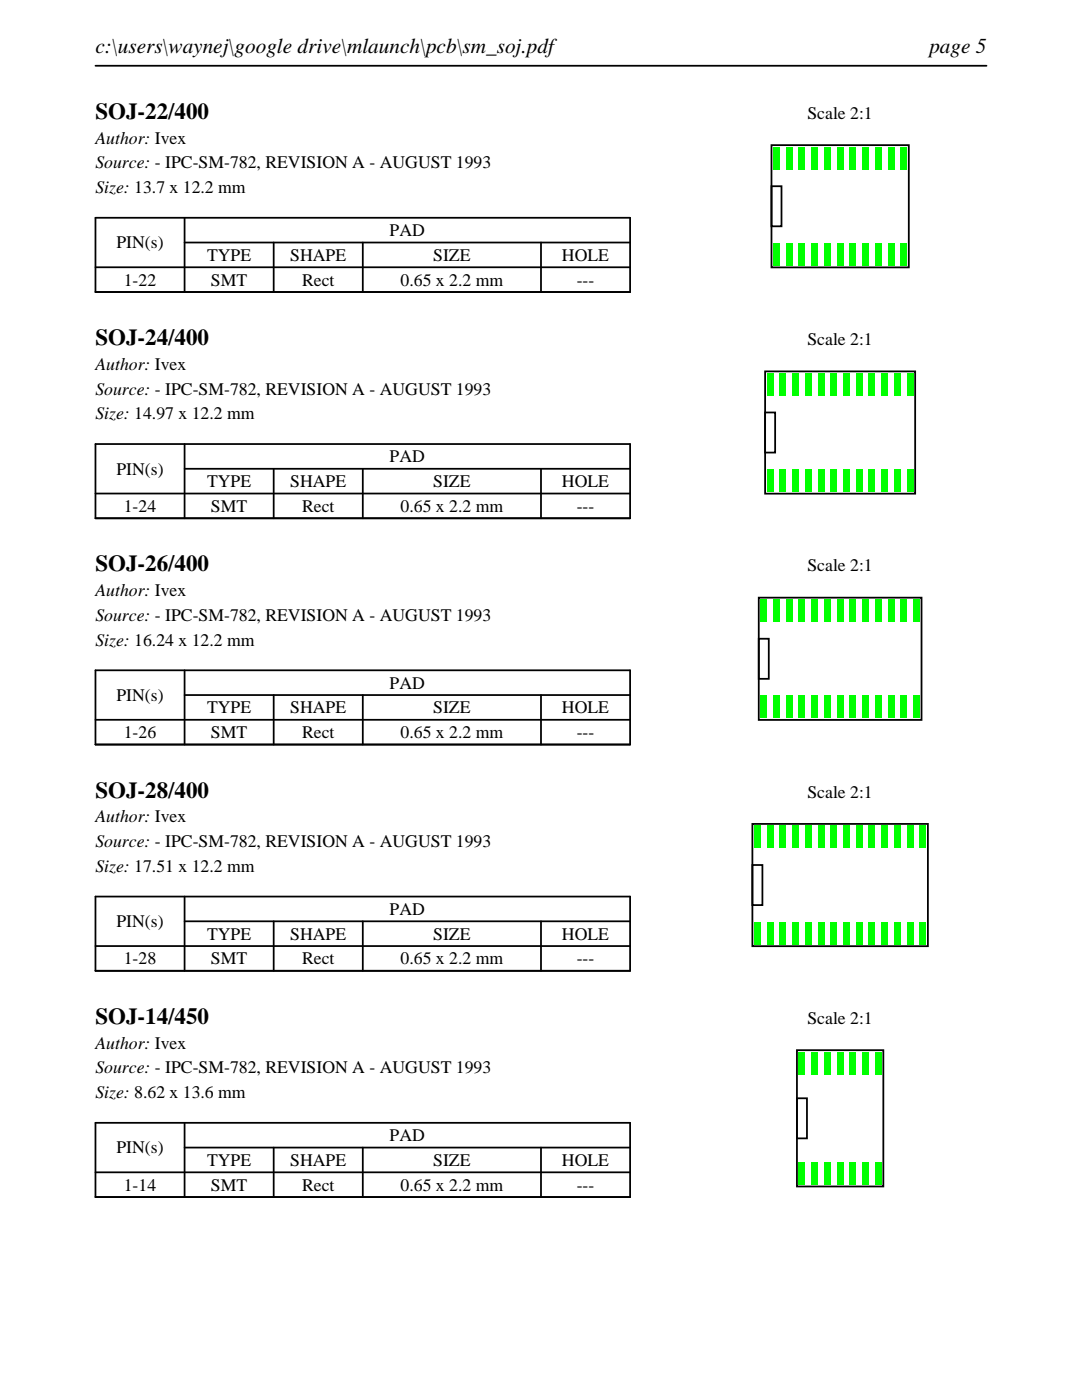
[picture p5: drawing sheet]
<svg xmlns="http://www.w3.org/2000/svg" width="216mm" height="279mm" viewBox="0 0 216 279" stroke-linecap="round" stroke-linejoin="round" font-family="sans-serif">
<defs><g id="words">
<g font-size="4.6">
<text x="19" y="23.7">SOJ-22/400</text>
<text x="19" y="68.9">SOJ-24/400</text>
<text x="19" y="114">SOJ-26/400</text>
<text x="19" y="159.2">SOJ-28/400</text>
<text x="19" y="204.3">SOJ-14/450</text>
</g>
<g font-size="4.2">
<text x="19" y="10.6">c:\users\waynej\google drive\mlaunch\pcb\sm_soj.pdf</text>
<text x="185.4" y="10.6">page 5</text>
</g>
<g font-size="3.5">
<text x="161.1" y="23.7">Scale 2:1</text>
<text x="19" y="28.6">Author: Ivex</text>
<text x="19" y="33.6">Source: - IPC-SM-782, REVISION A - AUGUST 1993</text>
<text x="19" y="38.5">Size: 13.7 x 12.2 mm</text>
<text x="77.8" y="47.1">PAD</text>
<text x="23.2" y="49.6">PIN(s)</text>
<text x="41.3" y="52.1">TYPE</text>
<text x="57.9" y="52.1">SHAPE</text>
<text x="86.4" y="52.1">SIZE</text>
<text x="112.1" y="52.1">HOLE</text>
<text x="24.7" y="57">1-22</text>
<text x="42.1" y="57">SMT</text>
<text x="60.3" y="57">Rect</text>
<text x="79.9" y="57">0.65 x 2.2 mm</text>
<text x="115.1" y="57">---</text>
<text x="161.1" y="68.9">Scale 2:1</text>
<text x="19" y="73.8">Author: Ivex</text>
<text x="19" y="78.7">Source: - IPC-SM-782, REVISION A - AUGUST 1993</text>
<text x="19" y="83.7">Size: 14.97 x 12.2 mm</text>
<text x="23.2" y="94.7">PIN(s)</text>
<text x="77.8" y="92.3">PAD</text>
<text x="41.3" y="97.2">TYPE</text>
<text x="57.9" y="97.2">SHAPE</text>
<text x="86.4" y="97.2">SIZE</text>
<text x="112.1" y="97.2">HOLE</text>
<text x="24.7" y="102.2">1-24</text>
<text x="42.1" y="102.2">SMT</text>
<text x="60.3" y="102.2">Rect</text>
<text x="79.9" y="102.2">0.65 x 2.2 mm</text>
<text x="115.1" y="102.2">---</text>
<text x="19" y="119">Author: Ivex</text>
<text x="161.1" y="114">Scale 2:1</text>
<text x="19" y="123.9">Source: - IPC-SM-782, REVISION A - AUGUST 1993</text>
<text x="19" y="128.8">Size: 16.24 x 12.2 mm</text>
<text x="77.8" y="137.4">PAD</text>
<text x="23.2" y="139.9">PIN(s)</text>
<text x="41.3" y="142.4">TYPE</text>
<text x="57.9" y="142.4">SHAPE</text>
<text x="86.4" y="142.4">SIZE</text>
<text x="112.1" y="142.4">HOLE</text>
<text x="24.7" y="147.3">1-26</text>
<text x="42.1" y="147.3">SMT</text>
<text x="60.3" y="147.3">Rect</text>
<text x="79.9" y="147.3">0.65 x 2.2 mm</text>
<text x="115.1" y="147.3">---</text>
<text x="161.1" y="159.2">Scale 2:1</text>
<text x="19" y="164.1">Author: Ivex</text>
<text x="19" y="169.1">Source: - IPC-SM-782, REVISION A - AUGUST 1993</text>
<text x="19" y="174">Size: 17.51 x 12.2 mm</text>
<text x="23.2" y="185">PIN(s)</text>
<text x="77.8" y="182.6">PAD</text>
<text x="41.3" y="187.5">TYPE</text>
<text x="57.9" y="187.5">SHAPE</text>
<text x="86.4" y="187.5">SIZE</text>
<text x="112.1" y="187.5">HOLE</text>
<text x="24.7" y="192.5">1-28</text>
<text x="42.1" y="192.5">SMT</text>
<text x="60.3" y="192.5">Rect</text>
<text x="79.9" y="192.5">0.65 x 2.2 mm</text>
<text x="115.1" y="192.5">---</text>
<text x="19" y="209.3">Author: Ivex</text>
<text x="161.1" y="204.3">Scale 2:1</text>
<text x="19" y="214.2">Source: - IPC-SM-782, REVISION A - AUGUST 1993</text>
<text x="19" y="219.1">Size: 8.62 x 13.6 mm</text>
<text x="77.8" y="227.8">PAD</text>
<text x="23.2" y="230.2">PIN(s)</text>
<text x="41.3" y="232.7">TYPE</text>
<text x="57.9" y="232.7">SHAPE</text>
<text x="86.4" y="232.7">SIZE</text>
<text x="112.1" y="232.7">HOLE</text>
<text x="24.7" y="237.6">1-14</text>
<text x="42.1" y="237.6">SMT</text>
<text x="60.3" y="237.6">Rect</text>
<text x="79.9" y="237.6">0.65 x 2.2 mm</text>
<text x="115.1" y="237.6">---</text>
</g>
</g></defs>
<path d="M19 13.1h177.8M19 43.5h106.7v14.8h-106.7zM19 53.3h106.7M36.8 48.4h88.9M36.8 43.5v14.8M54.6 48.4v9.9M72.4 48.4v9.9M107.9 48.4v9.9" fill="none" stroke="#000" stroke-width=".35"/>
<path d="M153.9 29h27.4v24.4h-27.4zM153.9 37.2h2v8h-2z" fill="none" stroke="#000" stroke-width=".36"/>
<g fill="#0f0">
<path d="M154.3 48.6h1.3v4.4h-1.3z"/>
<path d="M156.8 48.6h1.3v4.4h-1.3z"/>
<path d="M159.4 48.6h1.3v4.4h-1.3z"/>
<path d="M161.9 48.6h1.3v4.4h-1.3z"/>
<path d="M164.5 48.6h1.3v4.4h-1.3z"/>
<path d="M167 48.6h1.3v4.4h-1.3z"/>
<path d="M169.5 48.6h1.3v4.4h-1.3z"/>
<path d="M172.1 48.6h1.3v4.4h-1.3z"/>
<path d="M174.6 48.6h1.3v4.4h-1.3z"/>
<path d="M177.2 48.6h1.3v4.4h-1.3z"/>
<path d="M179.7 48.6h1.3v4.4h-1.3z"/>
<path d="M179.7 29.4h1.3v4.4h-1.3z"/>
<path d="M177.2 29.4h1.3v4.4h-1.3z"/>
<path d="M174.6 29.4h1.3v4.4h-1.3z"/>
<path d="M172.1 29.4h1.3v4.4h-1.3z"/>
<path d="M169.5 29.4h1.3v4.4h-1.3z"/>
<path d="M167 29.4h1.3v4.4h-1.3z"/>
<path d="M164.5 29.4h1.3v4.4h-1.3z"/>
<path d="M161.9 29.4h1.3v4.4h-1.3z"/>
<path d="M159.4 29.4h1.3v4.4h-1.3z"/>
<path d="M156.8 29.4h1.3v4.4h-1.3z"/>
<path d="M154.3 29.4h1.3v4.4h-1.3z"/>
</g>
<path d="M19 88.6h106.7v14.8h-106.7zM19 98.5h106.7M36.8 93.6h88.9M36.8 88.6v14.8M54.6 93.6v9.8M72.4 93.6v9.8M107.9 93.6v9.8" fill="none" stroke="#000" stroke-width=".35"/>
<path d="M152.7 74.1h29.9v24.4h-29.9zM152.7 82.3h2v8h-2z" fill="none" stroke="#000" stroke-width=".36"/>
<g fill="#0f0">
<path d="M153 93.7h1.3v4.4h-1.3z"/>
<path d="M155.6 93.7h1.3v4.4h-1.3z"/>
<path d="M158.1 93.7h1.3v4.4h-1.3z"/>
<path d="M160.6 93.7h1.3v4.4h-1.3z"/>
<path d="M163.2 93.7h1.3v4.4h-1.3z"/>
<path d="M165.7 93.7h1.3v4.4h-1.3z"/>
<path d="M168.3 93.7h1.3v4.4h-1.3z"/>
<path d="M170.8 93.7h1.3v4.4h-1.3z"/>
<path d="M173.3 93.7h1.3v4.4h-1.3z"/>
<path d="M175.9 93.7h1.3v4.4h-1.3z"/>
<path d="M178.4 93.7h1.3v4.4h-1.3z"/>
<path d="M181 93.7h1.3v4.4h-1.3z"/>
<path d="M181 74.5h1.3v4.4h-1.3z"/>
<path d="M178.4 74.5h1.3v4.4h-1.3z"/>
<path d="M175.9 74.5h1.3v4.4h-1.3z"/>
<path d="M173.3 74.5h1.3v4.4h-1.3z"/>
<path d="M170.8 74.5h1.3v4.4h-1.3z"/>
<path d="M168.3 74.5h1.3v4.4h-1.3z"/>
<path d="M165.7 74.5h1.3v4.4h-1.3z"/>
<path d="M163.2 74.5h1.3v4.4h-1.3z"/>
<path d="M160.6 74.5h1.3v4.4h-1.3z"/>
<path d="M158.1 74.5h1.3v4.4h-1.3z"/>
<path d="M155.6 74.5h1.3v4.4h-1.3z"/>
<path d="M153 74.5h1.3v4.4h-1.3z"/>
</g>
<path d="M19 133.8h106.7v14.8h-106.7zM36.8 138.7h88.9M36.8 133.8v14.8M54.6 138.7v9.9M72.4 138.7v9.9M107.9 138.7v9.9M19 143.7h106.7" fill="none" stroke="#000" stroke-width=".35"/>
<path d="M151.4 119.3h32.5v24.4h-32.5zM151.4 127.5h2v8h-2z" fill="none" stroke="#000" stroke-width=".36"/>
<g fill="#0f0">
<path d="M151.8 138.9h1.3v4.4h-1.3z"/>
<path d="M154.3 138.9h1.3v4.4h-1.3z"/>
<path d="M156.8 138.9h1.3v4.4h-1.3z"/>
<path d="M159.4 138.9h1.3v4.4h-1.3z"/>
<path d="M161.9 138.9h1.3v4.4h-1.3z"/>
<path d="M164.5 138.9h1.3v4.4h-1.3z"/>
<path d="M167 138.9h1.3v4.4h-1.3z"/>
<path d="M169.5 138.9h1.3v4.4h-1.3z"/>
<path d="M172.1 138.9h1.3v4.4h-1.3z"/>
<path d="M174.6 138.9h1.3v4.4h-1.3z"/>
<path d="M177.2 138.9h1.3v4.4h-1.3z"/>
<path d="M179.7 138.9h1.3v4.4h-1.3z"/>
<path d="M182.2 138.9h1.3v4.4h-1.3z"/>
<path d="M182.2 119.7h1.3v4.4h-1.3z"/>
<path d="M179.7 119.7h1.3v4.4h-1.3z"/>
<path d="M177.2 119.7h1.3v4.4h-1.3z"/>
<path d="M174.6 119.7h1.3v4.4h-1.3z"/>
<path d="M172.1 119.7h1.3v4.4h-1.3z"/>
<path d="M169.5 119.7h1.3v4.4h-1.3z"/>
<path d="M167 119.7h1.3v4.4h-1.3z"/>
<path d="M164.5 119.7h1.3v4.4h-1.3z"/>
<path d="M161.9 119.7h1.3v4.4h-1.3z"/>
<path d="M159.4 119.7h1.3v4.4h-1.3z"/>
<path d="M156.8 119.7h1.3v4.4h-1.3z"/>
<path d="M154.3 119.7h1.3v4.4h-1.3z"/>
<path d="M151.8 119.7h1.3v4.4h-1.3z"/>
</g>
<path d="M19 178.9h106.7v14.8h-106.7zM36.8 178.9v14.8M19 188.8h106.7M36.8 183.9h88.9M54.6 183.9v9.8M72.4 183.9v9.8M107.9 183.9v9.8" fill="none" stroke="#000" stroke-width=".35"/>
<path d="M150.1 164.4h35.1v24.4h-35.1zM150.1 172.6h2v8h-2z" fill="none" stroke="#000" stroke-width=".36"/>
<g fill="#0f0">
<path d="M150.5 184h1.3v4.4h-1.3z"/>
<path d="M153 184h1.3v4.4h-1.3z"/>
<path d="M155.6 184h1.3v4.4h-1.3z"/>
<path d="M158.1 184h1.3v4.4h-1.3z"/>
<path d="M160.6 184h1.3v4.4h-1.3z"/>
<path d="M163.2 184h1.3v4.4h-1.3z"/>
<path d="M165.7 184h1.3v4.4h-1.3z"/>
<path d="M168.3 184h1.3v4.4h-1.3z"/>
<path d="M170.8 184h1.3v4.4h-1.3z"/>
<path d="M173.3 184h1.3v4.4h-1.3z"/>
<path d="M175.9 184h1.3v4.4h-1.3z"/>
<path d="M178.4 184h1.3v4.4h-1.3z"/>
<path d="M181 184h1.3v4.4h-1.3z"/>
<path d="M183.5 184h1.3v4.4h-1.3z"/>
<path d="M183.5 164.8h1.3v4.4h-1.3z"/>
<path d="M181 164.8h1.3v4.4h-1.3z"/>
<path d="M178.4 164.8h1.3v4.4h-1.3z"/>
<path d="M175.9 164.8h1.3v4.4h-1.3z"/>
<path d="M173.3 164.8h1.3v4.4h-1.3z"/>
<path d="M170.8 164.8h1.3v4.4h-1.3z"/>
<path d="M168.3 164.8h1.3v4.4h-1.3z"/>
<path d="M165.7 164.8h1.3v4.4h-1.3z"/>
<path d="M163.2 164.8h1.3v4.4h-1.3z"/>
<path d="M160.6 164.8h1.3v4.4h-1.3z"/>
<path d="M158.1 164.8h1.3v4.4h-1.3z"/>
<path d="M155.6 164.8h1.3v4.4h-1.3z"/>
<path d="M153 164.8h1.3v4.4h-1.3z"/>
<path d="M150.5 164.8h1.3v4.4h-1.3z"/>
</g>
<path d="M19 224.1h106.7v14.8h-106.7zM19 234h106.7M36.8 229h88.9M36.8 224.1v14.8M54.6 229v9.9M72.4 229v9.9M107.9 229v9.9" fill="none" stroke="#000" stroke-width=".35"/>
<path d="M159 209.6h17.3v27.2h-17.3zM159 219.2h2v8h-2z" fill="none" stroke="#000" stroke-width=".36"/>
<g fill="#0f0">
<path d="M159.4 232h1.3v4.4h-1.3z"/>
<path d="M161.9 232h1.3v4.4h-1.3z"/>
<path d="M164.4 232h1.3v4.4h-1.3z"/>
<path d="M167 232h1.3v4.4h-1.3z"/>
<path d="M169.5 232h1.3v4.4h-1.3z"/>
<path d="M172.1 232h1.3v4.4h-1.3z"/>
<path d="M174.6 232h1.3v4.4h-1.3z"/>
<path d="M174.6 210h1.3v4.4h-1.3z"/>
<path d="M172.1 210h1.3v4.4h-1.3z"/>
<path d="M169.5 210h1.3v4.4h-1.3z"/>
<path d="M167 210h1.3v4.4h-1.3z"/>
<path d="M164.4 210h1.3v4.4h-1.3z"/>
<path d="M161.9 210h1.3v4.4h-1.3z"/>
<path d="M159.4 210h1.3v4.4h-1.3z"/>
</g>
<use href="#words"/>
</svg>
